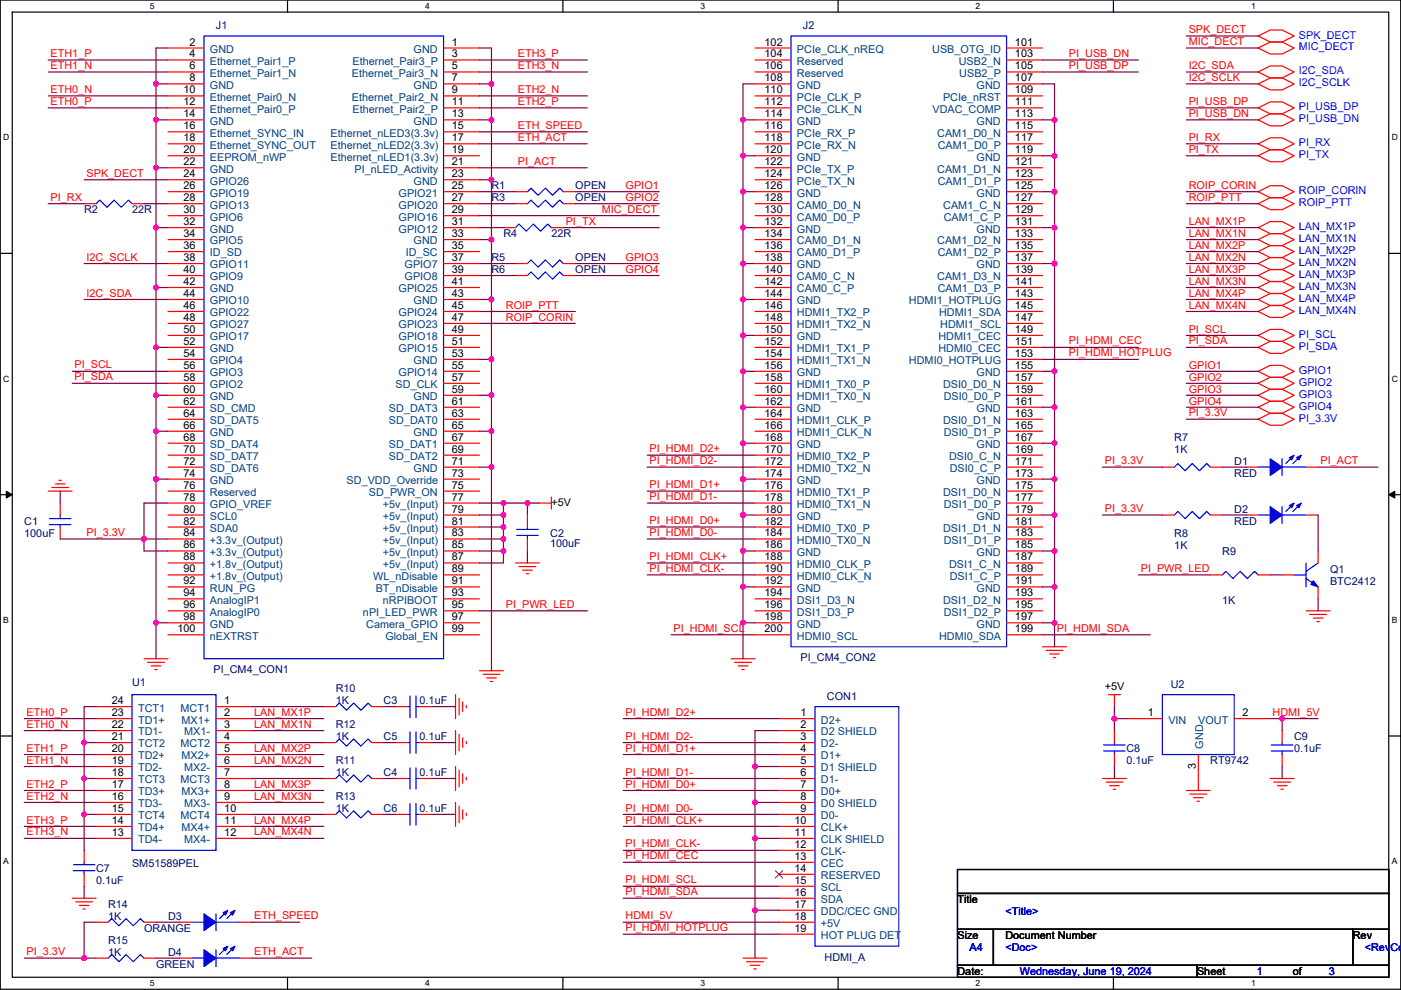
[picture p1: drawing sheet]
<svg xmlns="http://www.w3.org/2000/svg" width="297mm" height="210mm" viewBox="0 0 297 210" stroke-linecap="round" stroke-linejoin="round" font-family="sans-serif">
<defs><g id="words">
<g font-size="2.3">
<text x="40.2" y="9.7">2</text>
<text x="95.8" y="9.7">1</text>
<text x="162.1" y="9.7">102</text>
<text x="215.2" y="9.7">101</text>
<text x="40.2" y="12.2">4</text>
<text x="40.2" y="14.7">6</text>
<text x="40.2" y="17.3">8</text>
<text x="95.8" y="12.2">3</text>
<text x="95.8" y="17.3">7</text>
<text x="95.8" y="14.7">5</text>
<text x="162.1" y="12.2">104</text>
<text x="162.1" y="14.7">106</text>
<text x="162.1" y="17.3">108</text>
<text x="215.2" y="14.7">105</text>
<text x="215.2" y="12.2">103</text>
<text x="215.2" y="17.3">107</text>
<text x="38.9" y="19.8">10</text>
<text x="38.9" y="22.4">12</text>
<text x="95.8" y="22.4">11</text>
<text x="95.8" y="19.8">9</text>
<text x="162.1" y="19.8">110</text>
<text x="162.1" y="22.4">112</text>
<text x="215.2" y="19.8">109</text>
<text x="215.2" y="22.4">111</text>
<text x="38.9" y="24.9">14</text>
<text x="38.9" y="27.4">16</text>
<text x="38.9" y="30">18</text>
<text x="95.8" y="27.4">15</text>
<text x="95.8" y="30">17</text>
<text x="95.8" y="24.9">13</text>
<text x="162.1" y="24.9">114</text>
<text x="162.1" y="27.4">116</text>
<text x="162.1" y="30">118</text>
<text x="215.2" y="27.4">115</text>
<text x="215.2" y="24.9">113</text>
<text x="215.2" y="30">117</text>
<text x="38.9" y="32.5">20</text>
<text x="38.9" y="35.1">22</text>
<text x="95.8" y="32.5">19</text>
<text x="95.8" y="35.1">21</text>
<text x="162.1" y="32.5">120</text>
<text x="162.1" y="35.1">122</text>
<text x="215.2" y="35.1">121</text>
<text x="215.2" y="32.5">119</text>
<text x="38.9" y="37.6">24</text>
<text x="38.9" y="40.1">26</text>
<text x="95.8" y="40.1">25</text>
<text x="95.8" y="37.6">23</text>
<text x="162.1" y="37.6">124</text>
<text x="162.1" y="40.1">126</text>
<text x="215.2" y="40.1">125</text>
<text x="215.2" y="37.6">123</text>
<text x="38.9" y="45.2">30</text>
<text x="38.9" y="47.8">32</text>
<text x="38.9" y="42.7">28</text>
<text x="95.8" y="42.7">27</text>
<text x="95.8" y="45.2">29</text>
<text x="95.8" y="47.8">31</text>
<text x="162.1" y="42.7">128</text>
<text x="162.1" y="45.2">130</text>
<text x="162.1" y="47.8">132</text>
<text x="215.2" y="45.2">129</text>
<text x="215.2" y="42.7">127</text>
<text x="215.2" y="47.8">131</text>
<text x="38.9" y="50.3">34</text>
<text x="38.9" y="52.8">36</text>
<text x="95.8" y="50.3">33</text>
<text x="95.8" y="52.8">35</text>
<text x="162.1" y="50.3">134</text>
<text x="162.1" y="52.8">136</text>
<text x="215.2" y="50.3">133</text>
<text x="215.2" y="52.8">135</text>
<text x="38.9" y="55.4">38</text>
<text x="38.9" y="57.9">40</text>
<text x="95.8" y="55.4">37</text>
<text x="95.8" y="57.9">39</text>
<text x="162.1" y="55.4">138</text>
<text x="162.1" y="57.9">140</text>
<text x="215.2" y="57.9">139</text>
<text x="215.2" y="55.4">137</text>
<text x="38.9" y="60.5">42</text>
<text x="38.9" y="63">44</text>
<text x="38.9" y="65.5">46</text>
<text x="95.8" y="60.5">41</text>
<text x="95.8" y="65.5">45</text>
<text x="95.8" y="63">43</text>
<text x="162.1" y="60.5">142</text>
<text x="162.1" y="63">144</text>
<text x="162.1" y="65.5">146</text>
<text x="215.2" y="63">143</text>
<text x="215.2" y="65.5">145</text>
<text x="215.2" y="60.5">141</text>
<text x="38.9" y="68.1">48</text>
<text x="38.9" y="70.6">50</text>
<text x="95.8" y="68.1">47</text>
<text x="95.8" y="70.6">49</text>
<text x="162.1" y="68.1">148</text>
<text x="162.1" y="70.6">150</text>
<text x="215.2" y="70.6">149</text>
<text x="215.2" y="68.1">147</text>
<text x="38.9" y="73.2">52</text>
<text x="38.9" y="75.7">54</text>
<text x="95.8" y="73.2">51</text>
<text x="95.8" y="75.7">53</text>
<text x="162.1" y="73.2">152</text>
<text x="162.1" y="75.7">154</text>
<text x="215.2" y="75.7">153</text>
<text x="215.2" y="73.2">151</text>
<text x="38.9" y="78.2">56</text>
<text x="38.9" y="80.8">58</text>
<text x="38.9" y="83.3">60</text>
<text x="95.8" y="78.2">55</text>
<text x="95.8" y="80.8">57</text>
<text x="95.8" y="83.3">59</text>
<text x="162.1" y="78.2">156</text>
<text x="162.1" y="80.8">158</text>
<text x="162.1" y="83.3">160</text>
<text x="215.2" y="83.3">159</text>
<text x="215.2" y="78.2">155</text>
<text x="215.2" y="80.8">157</text>
<text x="38.9" y="85.9">62</text>
<text x="38.9" y="88.4">64</text>
<text x="95.8" y="85.9">61</text>
<text x="95.8" y="88.4">63</text>
<text x="162.1" y="85.9">162</text>
<text x="162.1" y="88.4">164</text>
<text x="215.2" y="85.9">161</text>
<text x="215.2" y="88.4">163</text>
<text x="38.9" y="90.9">66</text>
<text x="38.9" y="93.5">68</text>
<text x="95.8" y="93.5">67</text>
<text x="95.8" y="90.9">65</text>
<text x="162.1" y="90.9">166</text>
<text x="162.1" y="93.5">168</text>
<text x="215.2" y="90.9">165</text>
<text x="215.2" y="93.5">167</text>
<text x="38.9" y="96">70</text>
<text x="38.9" y="98.6">72</text>
<text x="38.9" y="101.1">74</text>
<text x="95.8" y="96">69</text>
<text x="95.8" y="98.6">71</text>
<text x="95.8" y="101.1">73</text>
<text x="162.1" y="96">170</text>
<text x="162.1" y="98.6">172</text>
<text x="162.1" y="101.1">174</text>
<text x="215.2" y="98.6">171</text>
<text x="215.2" y="96">169</text>
<text x="215.2" y="101.1">173</text>
<text x="38.9" y="103.6">76</text>
<text x="38.9" y="106.2">78</text>
<text x="95.8" y="103.6">75</text>
<text x="95.8" y="106.2">77</text>
<text x="116.9" y="107.2">+5V</text>
<text x="162.1" y="103.6">176</text>
<text x="162.1" y="106.2">178</text>
<text x="215.2" y="106.2">177</text>
<text x="215.2" y="103.6">175</text>
<text x="38.9" y="108.7">80</text>
<text x="38.9" y="111.3">82</text>
<text x="38.9" y="113.8">84</text>
<text x="95.8" y="108.7">79</text>
<text x="95.8" y="111.3">81</text>
<text x="95.8" y="113.8">83</text>
<text x="162.1" y="108.7">180</text>
<text x="162.1" y="111.3">182</text>
<text x="162.1" y="113.8">184</text>
<text x="215.2" y="113.8">183</text>
<text x="215.2" y="108.7">179</text>
<text x="215.2" y="111.3">181</text>
<text x="38.9" y="116.3">86</text>
<text x="38.9" y="118.9">88</text>
<text x="95.8" y="116.3">85</text>
<text x="95.8" y="118.9">87</text>
<text x="162.1" y="116.3">186</text>
<text x="162.1" y="118.9">188</text>
<text x="215.2" y="118.9">187</text>
<text x="215.2" y="116.3">185</text>
<text x="38.9" y="121.4">90</text>
<text x="38.9" y="124">92</text>
<text x="95.8" y="121.4">89</text>
<text x="95.8" y="124">91</text>
<text x="162.1" y="121.4">190</text>
<text x="162.1" y="124">192</text>
<text x="215.2" y="121.4">189</text>
<text x="215.2" y="124">191</text>
<text x="38.9" y="126.5">94</text>
<text x="38.9" y="129">96</text>
<text x="38.9" y="131.6">98</text>
<text x="95.8" y="131.6">97</text>
<text x="95.8" y="129">95</text>
<text x="95.8" y="126.5">93</text>
<text x="162.1" y="126.5">194</text>
<text x="162.1" y="129">196</text>
<text x="162.1" y="131.6">198</text>
<text x="215.2" y="129">195</text>
<text x="215.2" y="126.5">193</text>
<text x="215.2" y="131.6">197</text>
<text x="37.7" y="134.1">100</text>
<text x="95.8" y="134.1">99</text>
<text x="162.1" y="134.1">200</text>
<text x="215.2" y="134.1">199</text>
<text x="23.7" y="149.4">24</text>
<text x="47.6" y="149.4">1</text>
<text x="234.2" y="146.3">+5V</text>
<text x="23.7" y="154.4">22</text>
<text x="23.7" y="151.9">23</text>
<text x="47.6" y="154.4">3</text>
<text x="47.6" y="151.9">2</text>
<text x="169.7" y="151.9">1</text>
<text x="169.7" y="154.4">2</text>
<text x="243.4" y="151.9">1</text>
<text x="263.5" y="151.9">2</text>
<text x="23.7" y="159.5">20</text>
<text x="23.7" y="157">21</text>
<text x="47.6" y="159.5">5</text>
<text x="47.6" y="157">4</text>
<text x="169.7" y="157">3</text>
<text x="169.7" y="159.5">4</text>
<text x="23.7" y="167.1">17</text>
<text x="23.7" y="164.6">18</text>
<text x="23.7" y="162.1">19</text>
<text x="47.6" y="162.1">6</text>
<text x="47.6" y="167.1">8</text>
<text x="47.6" y="164.6">7</text>
<text x="169.7" y="162.1">5</text>
<text x="169.7" y="164.6">6</text>
<text x="169.7" y="167.1">7</text>
<text x="253.5" y="163.1" transform="rotate(-90 253.5 163.1)">3</text>
<text x="23.7" y="172.2">15</text>
<text x="23.7" y="169.7">16</text>
<text x="47.6" y="169.7">9</text>
<text x="47.6" y="172.2">10</text>
<text x="169.7" y="169.7">8</text>
<text x="169.7" y="172.2">9</text>
<text x="23.7" y="177.3">13</text>
<text x="23.7" y="174.8">14</text>
<text x="47.6" y="177.3">12</text>
<text x="47.6" y="174.8">11</text>
<text x="168.5" y="174.8">10</text>
<text x="168.5" y="177.3">11</text>
<text x="168.5" y="179.8">12</text>
<text x="168.5" y="182.4">13</text>
<text x="168.5" y="184.9">14</text>
<text x="168.5" y="187.5">15</text>
<text x="168.5" y="190">16</text>
<text x="203" y="191.6">Title</text>
<text x="168.5" y="192.5">17</text>
<text x="168.5" y="195.1">18</text>
<text x="168.5" y="197.6">19</text>
<text x="203" y="199.2">Size</text>
<text x="213.2" y="199.2">Document Number</text>
<text x="286.8" y="199.2">Rev</text>
<text x="203" y="206.8">Date:</text>
<text x="253.8" y="206.8">Sheet</text>
<text x="274.1" y="206.8">of</text>
</g>
<g font-size="2.3" fill="#004080">
<text x="44.5" y="11.2">GND</text>
<text x="87.7" y="11.2">GND</text>
<text x="169" y="11.2">PCIe_CLK_nREQ</text>
<text x="197.7" y="11.2">USB_OTG_ID</text>
<text x="44.5" y="13.8">Ethernet_Pair1_P</text>
<text x="44.5" y="16.3">Ethernet_Pair1_N</text>
<text x="74.6" y="16.3">Ethernet_Pair3_N</text>
<text x="74.7" y="13.8">Ethernet_Pair3_P</text>
<text x="169" y="13.8">Reserved</text>
<text x="169" y="16.3">Reserved</text>
<text x="203.3" y="13.8">USB2_N</text>
<text x="203.4" y="16.3">USB2_P</text>
<text x="44.5" y="18.8">GND</text>
<text x="44.5" y="21.4">Ethernet_Pair0_N</text>
<text x="44.5" y="23.9">Ethernet_Pair0_P</text>
<text x="74.6" y="21.4">Ethernet_Pair2_N</text>
<text x="74.7" y="23.9">Ethernet_Pair2_P</text>
<text x="87.7" y="18.8">GND</text>
<text x="169" y="18.8">GND</text>
<text x="169" y="21.4">PCIe_CLK_P</text>
<text x="169" y="23.9">PCIe_CLK_N</text>
<text x="197.7" y="23.9">VDAC_COMP</text>
<text x="199.9" y="21.4">PCIe_nRST</text>
<text x="207.1" y="18.8">GND</text>
<text x="44.5" y="26.5">GND</text>
<text x="44.5" y="29">Ethernet_SYNC_IN</text>
<text x="70.1" y="29">Ethernet_nLED3(3.3v)</text>
<text x="87.7" y="26.5">GND</text>
<text x="169" y="26.5">GND</text>
<text x="169" y="29">PCIe_RX_P</text>
<text x="198.7" y="29">CAM1_D0_N</text>
<text x="207.1" y="26.5">GND</text>
<text x="44.5" y="31.5">Ethernet_SYNC_OUT</text>
<text x="44.5" y="34.1">EEPROM_nWP</text>
<text x="70.1" y="31.5">Ethernet_nLED2(3.3v)</text>
<text x="70.1" y="34.1">Ethernet_nLED1(3.3v)</text>
<text x="169" y="31.5">PCIe_RX_N</text>
<text x="169" y="34.1">GND</text>
<text x="198.8" y="31.5">CAM1_D0_P</text>
<text x="207.1" y="34.1">GND</text>
<text x="44.5" y="36.6">GND</text>
<text x="44.5" y="39.2">GPIO26</text>
<text x="44.5" y="41.7">GPIO19</text>
<text x="75.2" y="36.6">PI_nLED_Activity</text>
<text x="84.5" y="41.7">GPIO21</text>
<text x="87.7" y="39.2">GND</text>
<text x="169" y="36.6">PCIe_TX_P</text>
<text x="169" y="39.2">PCIe_TX_N</text>
<text x="169" y="41.7">GND</text>
<text x="198.7" y="36.6">CAM1_D1_N</text>
<text x="198.8" y="39.2">CAM1_D1_P</text>
<text x="207.1" y="41.7">GND</text>
<text x="44.5" y="46.8">GPIO6</text>
<text x="44.5" y="44.2">GPIO13</text>
<text x="84.5" y="44.2">GPIO20</text>
<text x="84.5" y="46.8">GPIO16</text>
<text x="169" y="44.2">CAM0_D0_N</text>
<text x="169" y="46.8">CAM0_D0_P</text>
<text x="200" y="44.2">CAM1_C_N</text>
<text x="200.1" y="46.8">CAM1_C_P</text>
<text x="44.5" y="49.3">GND</text>
<text x="44.5" y="51.9">GPIO5</text>
<text x="84.5" y="49.3">GPIO12</text>
<text x="87.7" y="51.9">GND</text>
<text x="169" y="49.3">GND</text>
<text x="169" y="51.9">CAM0_D1_N</text>
<text x="198.7" y="51.9">CAM1_D2_N</text>
<text x="207.1" y="49.3">GND</text>
<text x="44.5" y="54.4">ID_SD</text>
<text x="44.5" y="56.9">GPIO11</text>
<text x="44.5" y="59.5">GPIO9</text>
<text x="85.8" y="56.9">GPIO7</text>
<text x="85.8" y="59.5">GPIO8</text>
<text x="86" y="54.4">ID_SC</text>
<text x="169" y="54.4">CAM0_D1_P</text>
<text x="169" y="56.9">GND</text>
<text x="169" y="59.5">CAM0_C_N</text>
<text x="198.7" y="59.5">CAM1_D3_N</text>
<text x="198.8" y="54.4">CAM1_D2_P</text>
<text x="207.1" y="56.9">GND</text>
<text x="44.5" y="62">GND</text>
<text x="44.5" y="64.6">GPIO10</text>
<text x="84.5" y="62">GPIO25</text>
<text x="87.7" y="64.6">GND</text>
<text x="169" y="62">CAM0_C_P</text>
<text x="169" y="64.6">GND</text>
<text x="192.7" y="64.6">HDMI1_HOTPLUG</text>
<text x="198.8" y="62">CAM1_D3_P</text>
<text x="44.5" y="67.1">GPIO22</text>
<text x="44.5" y="69.6">GPIO27</text>
<text x="84.5" y="67.1">GPIO24</text>
<text x="84.5" y="69.6">GPIO23</text>
<text x="169" y="67.1">HDMI1_TX2_P</text>
<text x="169" y="69.6">HDMI1_TX2_N</text>
<text x="199.1" y="67.1">HDMI1_SDA</text>
<text x="199.3" y="69.6">HDMI1_SCL</text>
<text x="44.5" y="72.2">GPIO17</text>
<text x="44.5" y="74.7">GND</text>
<text x="44.5" y="77.3">GPIO4</text>
<text x="84.5" y="72.2">GPIO18</text>
<text x="84.5" y="74.7">GPIO15</text>
<text x="87.7" y="77.3">GND</text>
<text x="169" y="72.2">GND</text>
<text x="169" y="74.7">HDMI1_TX1_P</text>
<text x="169" y="77.3">HDMI1_TX1_N</text>
<text x="192.7" y="77.3">HDMI0_HOTPLUG</text>
<text x="199" y="72.2">HDMI1_CEC</text>
<text x="199" y="74.7">HDMI0_CEC</text>
<text x="44.5" y="79.8">GPIO3</text>
<text x="44.5" y="82.3">GPIO2</text>
<text x="83.9" y="82.3">SD_CLK</text>
<text x="84.5" y="79.8">GPIO14</text>
<text x="169" y="79.8">GND</text>
<text x="169" y="82.3">HDMI1_TX0_P</text>
<text x="200" y="82.3">DSI0_D0_N</text>
<text x="207.1" y="79.8">GND</text>
<text x="44.5" y="84.9">GND</text>
<text x="44.5" y="87.4">SD_CMD</text>
<text x="44.5" y="90">SD_DAT5</text>
<text x="82.5" y="87.4">SD_DAT3</text>
<text x="82.5" y="90">SD_DAT0</text>
<text x="87.7" y="84.9">GND</text>
<text x="169" y="84.9">HDMI1_TX0_N</text>
<text x="169" y="87.4">GND</text>
<text x="169" y="90">HDMI1_CLK_P</text>
<text x="200" y="90">DSI0_D1_N</text>
<text x="200.1" y="84.9">DSI0_D0_P</text>
<text x="207.1" y="87.4">GND</text>
<text x="44.5" y="92.5">GND</text>
<text x="44.5" y="95">SD_DAT4</text>
<text x="82.5" y="95">SD_DAT1</text>
<text x="87.7" y="92.5">GND</text>
<text x="169" y="92.5">HDMI1_CLK_N</text>
<text x="169" y="95">GND</text>
<text x="200.1" y="92.5">DSI0_D1_P</text>
<text x="207.1" y="95">GND</text>
<text x="44.5" y="97.6">SD_DAT7</text>
<text x="44.5" y="100.1">SD_DAT6</text>
<text x="82.5" y="97.6">SD_DAT2</text>
<text x="87.7" y="100.1">GND</text>
<text x="169" y="97.6">HDMI0_TX2_P</text>
<text x="169" y="100.1">HDMI0_TX2_N</text>
<text x="201.2" y="97.6">DSI0_C_N</text>
<text x="201.4" y="100.1">DSI0_C_P</text>
<text x="44.5" y="102.7">GND</text>
<text x="44.5" y="105.2">Reserved</text>
<text x="44.5" y="107.7">GPIO_VREF</text>
<text x="73.5" y="102.7">SD_VDD_Override</text>
<text x="78.2" y="105.2">SD_PWR_ON</text>
<text x="81.2" y="107.7">+5v_(Input)</text>
<text x="169" y="102.7">GND</text>
<text x="169" y="105.2">HDMI0_TX1_P</text>
<text x="169" y="107.7">HDMI0_TX1_N</text>
<text x="200" y="105.2">DSI1_D0_N</text>
<text x="200.1" y="107.7">DSI1_D0_P</text>
<text x="207.1" y="102.7">GND</text>
<text x="44.5" y="110.3">SCL0</text>
<text x="44.5" y="112.8">SDA0</text>
<text x="81.2" y="110.3">+5v_(Input)</text>
<text x="81.2" y="112.8">+5v_(Input)</text>
<text x="169" y="110.3">GND</text>
<text x="169" y="112.8">HDMI0_TX0_P</text>
<text x="200" y="112.8">DSI1_D1_N</text>
<text x="207.1" y="110.3">GND</text>
<text x="44.5" y="115.4">+3.3v_(Output)</text>
<text x="44.5" y="117.9">+3.3v_(Output)</text>
<text x="81.2" y="115.4">+5v_(Input)</text>
<text x="81.2" y="117.9">+5v_(Input)</text>
<text x="169" y="115.4">HDMI0_TX0_N</text>
<text x="169" y="117.9">GND</text>
<text x="200.1" y="115.4">DSI1_D1_P</text>
<text x="207.1" y="117.9">GND</text>
<text x="44.5" y="120.4">+1.8v_(Output)</text>
<text x="44.5" y="123">+1.8v_(Output)</text>
<text x="44.5" y="125.5">RUN_PG</text>
<text x="79.1" y="123">WL_nDisable</text>
<text x="79.7" y="125.5">BT_nDisable</text>
<text x="81.2" y="120.4">+5v_(Input)</text>
<text x="169" y="120.4">HDMI0_CLK_P</text>
<text x="169" y="123">HDMI0_CLK_N</text>
<text x="169" y="125.5">GND</text>
<text x="201.2" y="120.4">DSI1_C_N</text>
<text x="201.4" y="123">DSI1_C_P</text>
<text x="207.1" y="125.5">GND</text>
<text x="44.5" y="128.1">AnalogIP1</text>
<text x="44.5" y="130.6">AnalogIP0</text>
<text x="77" y="130.6">nPI_LED_PWR</text>
<text x="81.2" y="128.1">nRPIBOOT</text>
<text x="169" y="128.1">DSI1_D3_N</text>
<text x="169" y="130.6">DSI1_D3_P</text>
<text x="200" y="128.1">DSI1_D2_N</text>
<text x="200.1" y="130.6">DSI1_D2_P</text>
<text x="44.5" y="133.1">GND</text>
<text x="44.5" y="135.7">nEXTRST</text>
<text x="77.7" y="133.1">Camera_GPIO</text>
<text x="81.7" y="135.7">Global_EN</text>
<text x="169" y="133.1">GND</text>
<text x="169" y="135.7">HDMI0_SCL</text>
<text x="199.1" y="135.7">HDMI0_SDA</text>
<text x="207.1" y="133.1">GND</text>
<text x="29.3" y="156">TD1-</text>
<text x="29.3" y="153.5">TD1+</text>
<text x="29.3" y="150.9">TCT1</text>
<text x="38.3" y="150.9">MCT1</text>
<text x="38.5" y="153.5">MX1+</text>
<text x="39.1" y="156">MX1-</text>
<text x="174.1" y="153.5">D2+</text>
<text x="174.1" y="156">D2 SHIELD</text>
<text x="247.7" y="153.5">VIN</text>
<text x="254" y="153.5">VOUT</text>
<text x="29.3" y="161.1">TD2+</text>
<text x="29.3" y="158.5">TCT2</text>
<text x="38.3" y="158.5">MCT2</text>
<text x="38.5" y="161.1">MX2+</text>
<text x="174.1" y="158.5">D2-</text>
<text x="174.1" y="161.1">D1+</text>
<text x="255.1" y="158.8" transform="rotate(-90 255.1 158.8)">GND</text>
<text x="29.3" y="166.2">TCT3</text>
<text x="29.3" y="163.6">TD2-</text>
<text x="38.3" y="166.2">MCT3</text>
<text x="39.1" y="163.6">MX2-</text>
<text x="174.1" y="163.6">D1 SHIELD</text>
<text x="174.1" y="166.2">D1-</text>
<text x="29.3" y="173.8">TCT4</text>
<text x="29.3" y="171.2">TD3-</text>
<text x="29.3" y="168.7">TD3+</text>
<text x="38.3" y="173.8">MCT4</text>
<text x="38.5" y="168.7">MX3+</text>
<text x="39.1" y="171.2">MX3-</text>
<text x="174.1" y="168.7">D0+</text>
<text x="174.1" y="171.2">D0 SHIELD</text>
<text x="174.1" y="173.8">D0-</text>
<text x="29.3" y="178.9">TD4-</text>
<text x="29.3" y="176.3">TD4+</text>
<text x="38.5" y="176.3">MX4+</text>
<text x="39.1" y="178.9">MX4-</text>
<text x="174.1" y="176.3">CLK+</text>
<text x="174.1" y="178.9">CLK SHIELD</text>
<text x="174.1" y="181.4">CLK-</text>
<text x="174.1" y="183.9">CEC</text>
<text x="174.1" y="186.5">RESERVED</text>
<text x="174.1" y="189">SCL</text>
<text x="174.1" y="191.6">SDA</text>
<text x="174.1" y="194.1">DDC/CEC GND</text>
<text x="174.1" y="196.6">+5V</text>
<text x="174.1" y="199.2">HOT PLUG DET</text>
</g>
<g font-size="2.3" fill="#000080">
<text x="45.8" y="6.1">J1</text>
<text x="170.2" y="6.1">J2</text>
<text x="104.2" y="40.2">R1</text>
<text x="122" y="40.2">OPEN</text>
<text x="17.8" y="45.3">R2</text>
<text x="28" y="45.3">22R</text>
<text x="104.2" y="42.7">R3</text>
<text x="122" y="42.7">OPEN</text>
<text x="106.7" y="50.3">R4</text>
<text x="116.9" y="50.3">22R</text>
<text x="104.2" y="55.4">R5</text>
<text x="104.2" y="58">R6</text>
<text x="122" y="55.4">OPEN</text>
<text x="122" y="58">OPEN</text>
<text x="249" y="93.5">R7</text>
<text x="249" y="96.1">1K</text>
<text x="261.7" y="98.6">D1</text>
<text x="261.7" y="101.1">RED</text>
<text x="5.1" y="111.3">C1</text>
<text x="5.1" y="113.8">100uF</text>
<text x="116.6" y="113.8">C2</text>
<text x="249" y="113.8">R8</text>
<text x="261.7" y="108.8">D2</text>
<text x="261.7" y="111.3">RED</text>
<text x="116.6" y="116.1">100uF</text>
<text x="249" y="116.4">1K</text>
<text x="259.1" y="117.6">R9</text>
<text x="282" y="121.5">Q1</text>
<text x="282" y="124">BTC2412</text>
<text x="259.1" y="128.1">1K</text>
<text x="45.3" y="142.8">PI_CM4_CON1</text>
<text x="169.7" y="140.3">PI_CM4_CON2</text>
<text x="28" y="145.6">U1</text>
<text x="71.2" y="146.9">R10</text>
<text x="71.2" y="149.4">1K</text>
<text x="81.3" y="149.4">C3</text>
<text x="89" y="149.4">0.1uF</text>
<text x="175.3" y="148.4">CON1</text>
<text x="248.2" y="145.8">U2</text>
<text x="71.2" y="154.5">R12</text>
<text x="71.2" y="157">1K</text>
<text x="81.3" y="157">C5</text>
<text x="89" y="157">0.1uF</text>
<text x="238.8" y="159.6">C8</text>
<text x="274.4" y="157">C9</text>
<text x="274.4" y="159.6">0.1uF</text>
<text x="71.2" y="162.1">R11</text>
<text x="71.2" y="164.6">1K</text>
<text x="81.3" y="164.6">C4</text>
<text x="89" y="164.6">0.1uF</text>
<text x="238.8" y="162.1">0.1uF</text>
<text x="256.6" y="162.1">RT9742</text>
<text x="71.2" y="169.7">R13</text>
<text x="71.2" y="172.3">1K</text>
<text x="81.3" y="172.3">C6</text>
<text x="89" y="172.3">0.1uF</text>
<text x="20.4" y="185">C7</text>
<text x="28" y="183.9">SM51589PEL</text>
<text x="20.4" y="187.5">0.1uF</text>
<text x="22.9" y="192.6">R14</text>
<text x="22.9" y="195.1">1K</text>
<text x="30.5" y="197.7">ORANGE</text>
<text x="35.6" y="195.1">D3</text>
<text x="22.9" y="200.2">R15</text>
<text x="22.9" y="202.7">1K</text>
<text x="35.6" y="202.7">D4</text>
<text x="174.8" y="203.8">HDMI_A</text>
<text x="33.1" y="205.3">GREEN</text>
</g>
<g font-size="2.3" fill="#f00">
<text x="252" y="7">SPK_DECT</text>
<text x="252" y="9.6">MIC_DECT</text>
<text x="10.7" y="12.1">ETH1_P</text>
<text x="10.7" y="14.6">ETH1_N</text>
<text x="109.8" y="12.1">ETH3_P</text>
<text x="109.8" y="14.6">ETH3_N</text>
<text x="226.6" y="14.6">PI_USB_DP</text>
<text x="226.6" y="12.1">PI_USB_DN</text>
<text x="252" y="14.6">I2C_SDA</text>
<text x="252" y="17.2">I2C_SCLK</text>
<text x="10.7" y="19.7">ETH0_N</text>
<text x="10.7" y="22.3">ETH0_P</text>
<text x="109.8" y="19.7">ETH2_N</text>
<text x="109.8" y="22.3">ETH2_P</text>
<text x="252" y="22.3">PI_USB_DP</text>
<text x="109.8" y="27.3">ETH_SPEED</text>
<text x="109.8" y="29.9">ETH_ACT</text>
<text x="252" y="24.8">PI_USB_DN</text>
<text x="252" y="29.9">PI_RX</text>
<text x="109.8" y="35">PI_ACT</text>
<text x="252" y="32.4">PI_TX</text>
<text x="18.3" y="37.5">SPK_DECT</text>
<text x="132.6" y="40.2">GPIO1</text>
<text x="252" y="40">ROIP_CORIN</text>
<text x="10.7" y="42.6">PI_RX</text>
<text x="119.9" y="47.7">PI_TX</text>
<text x="127.6" y="45.1">MIC_DECT</text>
<text x="132.6" y="42.7">GPIO2</text>
<text x="252" y="42.6">ROIP_PTT</text>
<text x="252" y="47.7">LAN_MX1P</text>
<text x="252" y="50.2">LAN_MX1N</text>
<text x="252" y="52.7">LAN_MX2P</text>
<text x="18.3" y="55.3">I2C_SCLK</text>
<text x="132.6" y="55.4">GPIO3</text>
<text x="132.6" y="57.9">GPIO4</text>
<text x="252" y="55.3">LAN_MX2N</text>
<text x="252" y="57.8">LAN_MX3P</text>
<text x="18.3" y="62.9">I2C_SDA</text>
<text x="107.2" y="65.4">ROIP_PTT</text>
<text x="252" y="60.4">LAN_MX3N</text>
<text x="252" y="62.9">LAN_MX4P</text>
<text x="252" y="65.4">LAN_MX4N</text>
<text x="107.2" y="68">ROIP_CORIN</text>
<text x="252" y="70.5">PI_SCL</text>
<text x="226.6" y="73.1">PI_HDMI_CEC</text>
<text x="226.6" y="75.6">PI_HDMI_HOTPLUG</text>
<text x="252" y="73.1">PI_SDA</text>
<text x="15.8" y="78.1">PI_SCL</text>
<text x="15.8" y="80.7">PI_SDA</text>
<text x="252" y="78.3">GPIO1</text>
<text x="252" y="80.8">GPIO2</text>
<text x="252" y="83.3">GPIO3</text>
<text x="252" y="85.9">GPIO4</text>
<text x="252" y="88.3">PI_3.3V</text>
<text x="137.7" y="95.9">PI_HDMI_D2+</text>
<text x="137.7" y="98.5">PI_HDMI_D2-</text>
<text x="234.2" y="98.5">PI_3.3V</text>
<text x="280" y="98.5">PI_ACT</text>
<text x="137.7" y="103.5">PI_HDMI_D1+</text>
<text x="137.7" y="106.1">PI_HDMI_D1-</text>
<text x="18.3" y="113.7">PI_3.3V</text>
<text x="137.7" y="111.2">PI_HDMI_D0+</text>
<text x="137.7" y="113.7">PI_HDMI_D0-</text>
<text x="234.2" y="108.6">PI_3.3V</text>
<text x="137.7" y="118.8">PI_HDMI_CLK+</text>
<text x="137.7" y="121.3">PI_HDMI_CLK-</text>
<text x="241.9" y="121.3">PI_PWR_LED</text>
<text x="107.2" y="128.9">PI_PWR_LED</text>
<text x="142.8" y="134">PI_HDMI_SCL</text>
<text x="224.1" y="134">PI_HDMI_SDA</text>
<text x="5.6" y="151.8">ETH0_P</text>
<text x="5.6" y="154.3">ETH0_N</text>
<text x="53.9" y="151.8">LAN_MX1P</text>
<text x="53.9" y="154.3">LAN_MX1N</text>
<text x="132.6" y="151.8">PI_HDMI_D2+</text>
<text x="269.8" y="151.8">HDMI_5V</text>
<text x="5.6" y="159.4">ETH1_P</text>
<text x="5.6" y="162">ETH1_N</text>
<text x="53.9" y="159.4">LAN_MX2P</text>
<text x="53.9" y="162">LAN_MX2N</text>
<text x="132.6" y="156.9">PI_HDMI_D2-</text>
<text x="132.6" y="159.4">PI_HDMI_D1+</text>
<text x="5.6" y="167">ETH2_P</text>
<text x="53.9" y="167">LAN_MX3P</text>
<text x="132.6" y="164.5">PI_HDMI_D1-</text>
<text x="132.6" y="167">PI_HDMI_D0+</text>
<text x="5.6" y="169.6">ETH2_N</text>
<text x="53.9" y="169.6">LAN_MX3N</text>
<text x="132.6" y="172.1">PI_HDMI_D0-</text>
<text x="5.6" y="174.7">ETH3_P</text>
<text x="5.6" y="177.2">ETH3_N</text>
<text x="53.9" y="174.7">LAN_MX4P</text>
<text x="53.9" y="177.2">LAN_MX4N</text>
<text x="132.6" y="174.7">PI_HDMI_CLK+</text>
<text x="132.6" y="179.7">PI_HDMI_CLK-</text>
<text x="132.6" y="182.3">PI_HDMI_CEC</text>
<text x="132.6" y="187.4">PI_HDMI_SCL</text>
<text x="132.6" y="189.9">PI_HDMI_SDA</text>
<text x="53.9" y="195">ETH_SPEED</text>
<text x="132.6" y="195">HDMI_5V</text>
<text x="132.6" y="197.5">PI_HDMI_HOTPLUG</text>
<text x="5.6" y="202.6">PI_3.3V</text>
<text x="53.9" y="202.6">ETH_ACT</text>
</g>
<g font-size="2.3" fill="#00f">
<text x="275.4" y="8.2">SPK_DECT</text>
<text x="275.4" y="10.7">MIC_DECT</text>
<text x="275.4" y="15.8">I2C_SDA</text>
<text x="275.4" y="18.3">I2C_SCLK</text>
<text x="275.4" y="23.4">PI_USB_DP</text>
<text x="275.4" y="26">PI_USB_DN</text>
<text x="275.4" y="31">PI_RX</text>
<text x="275.4" y="33.6">PI_TX</text>
<text x="275.4" y="41.2">ROIP_CORIN</text>
<text x="275.4" y="43.7">ROIP_PTT</text>
<text x="275.4" y="48.8">LAN_MX1P</text>
<text x="275.4" y="51.4">LAN_MX1N</text>
<text x="275.4" y="53.9">LAN_MX2P</text>
<text x="275.4" y="56.4">LAN_MX2N</text>
<text x="275.4" y="59">LAN_MX3P</text>
<text x="275.4" y="61.5">LAN_MX3N</text>
<text x="275.4" y="64.1">LAN_MX4P</text>
<text x="275.4" y="66.6">LAN_MX4N</text>
<text x="275.4" y="71.7">PI_SCL</text>
<text x="275.4" y="74.2">PI_SDA</text>
<text x="275.4" y="81.8">GPIO2</text>
<text x="275.4" y="79.3">GPIO1</text>
<text x="275.4" y="86.9">GPIO4</text>
<text x="275.4" y="84.4">GPIO3</text>
<text x="275.4" y="89.5">PI_3.3V</text>
<text x="213.2" y="194.1">&lt;Title&gt;</text>
<text x="205.5" y="201.7">A4</text>
<text x="213.2" y="201.7">&lt;Doc&gt;</text>
<text x="289.4" y="201.7">&lt;RevCo</text>
<text x="216.2" y="206.8">Wednesday, June 19, 2024</text>
<text x="266.5" y="206.8">1</text>
<text x="281.7" y="206.8">3</text>
</g>
<g font-size="1.8">
<text x="31.8" y="1.9">5</text>
<text x="90.1" y="1.9">4</text>
<text x="148.5" y="1.9">3</text>
<text x="206.9" y="1.9">2</text>
<text x="265.2" y="1.9">1</text>
<text x=".7" y="29.8">D</text>
<text x="295.1" y="29.8">D</text>
<text x=".7" y="81">C</text>
<text x="295.1" y="81">C</text>
<text x=".7" y="132.1">B</text>
<text x="295.1" y="132.1">B</text>
<text x=".7" y="183.3">A</text>
<text x="295.1" y="183.3">A</text>
<text x="31.8" y="209.2">5</text>
<text x="90.1" y="209.2">4</text>
<text x="148.5" y="209.2">3</text>
<text x="206.9" y="209.2">2</text>
<text x="265.2" y="209.2">1</text>
</g>
</g></defs>
<path d="M.1 0h296.9v209.8h-296.9zM2.6 2.6h291.8v204.7h-291.8z" fill="none" stroke="#000" stroke-width=".25"/>
<g fill="#fff">
<path d="M31.8 .3h1v2h-1z"/>
<path d="M31.8 207.5h1v2.1h-1z"/>
</g>
<path d="M61 0v2.6M61 207.3v2.5" fill="none" stroke="#000" stroke-width=".25"/>
<g fill="#fff">
<path d="M90.1 .3h1v2h-1z"/>
<path d="M90.1 207.5h1v2.1h-1z"/>
</g>
<path d="M119.3 0v2.6M119.3 207.3v2.5" fill="none" stroke="#000" stroke-width=".25"/>
<g fill="#fff">
<path d="M148.5 .3h1v2h-1z"/>
<path d="M148.5 207.5h1v2.1h-1z"/>
</g>
<path d="M177.7 0v2.6M177.7 207.3v2.5" fill="none" stroke="#000" stroke-width=".25"/>
<g fill="#fff">
<path d="M206.9 .3h1v2h-1z"/>
<path d="M206.9 207.5h1v2.1h-1z"/>
</g>
<path d="M236.1 0v2.6M236.1 207.3v2.5" fill="none" stroke="#000" stroke-width=".25"/>
<g fill="#fff">
<path d="M265.2 .3h1v2h-1z"/>
<path d="M265.2 207.5h1v2.1h-1z"/>
<path d="M.7 28.2h1.3v2h-1.3z"/>
<path d="M295.1 28.2h1.3v2h-1.3z"/>
<path d="M.7 79.3h1.3v2.1h-1.3z"/>
<path d="M295.1 79.3h1.3v2.1h-1.3z"/>
</g>
<path d="M.1 53.7h2.5M294.4 53.7h2.6" fill="none" stroke="#000" stroke-width=".25"/>
<g fill="#fff">
<path d="M.7 130.5h1.2v2h-1.2z"/>
<path d="M295.1 130.5h1.2v2h-1.2z"/>
</g>
<path d="M.1 104.9h2.5M294.4 104.9h2.6" fill="none" stroke="#000" stroke-width=".25"/>
<path d="M1.3 104.2l1.3 .7-1.3 .7zM294.4 104.9l1.3-.7v1.4z" fill="#000" stroke="#000" stroke-width=".21"/>
<g fill="#fff">
<path d="M.7 181.7h1.2v2h-1.2z"/>
<path d="M295.1 181.7h1.2v2h-1.2z"/>
</g>
<path d="M.1 156.1h2.5M294.4 156.1h2.6M203 184.4h91.4v5.1h-91.4zM203 189.5h91.4v7.6h-91.4zM203 197.1h7.6v7.6h-7.6zM210.6 197.1h76.2v7.6h-76.2zM286.8 197.1h7.6v7.6h-7.6zM203 204.7h50.8v2.6h-50.8zM253.8 204.7h40.6v2.6h-40.6z" fill="none" stroke="#000" stroke-width=".25"/>
<g fill="none" stroke="#f00" stroke-width=".25">
<path d="M35.6 10.2h7.6M35.6 12.7h7.6M35.6 15.3h7.6M35.6 17.8h7.6M94 10.2h7.7M94 12.7h7.7M94 15.3h7.7M94 17.8h7.7M160.1 10.2h7.6M160.1 12.7h7.6M160.1 15.3h7.6M160.1 17.8h7.6"/>
<path d="M213.4 10.2h7.6M213.4 12.7h7.6M213.4 15.3h7.6M213.4 17.8h7.6M266.8 7.6l2.5-1.2h2.5l2.6 1.2-2.6 1.3h-2.5zM266.8 10.2l2.5-1.3h2.5l2.6 1.3-2.6 1.3h-2.5zM266.8 15.3l2.5-1.3h2.5l2.6 1.3-2.6 1.2h-2.5zM266.8 17.8l2.5-1.3h2.5l2.6 1.3-2.6 1.3h-2.5zM35.6 20.3h7.6M35.6 22.9h7.6M35.6 25.4h7.6M35.6 28h7.6"/>
<path d="M35.6 30.5h7.6M35.6 33h7.6M35.6 35.6h7.6M35.6 38.1h7.6M94 20.3h7.7M94 22.9h7.7M94 25.4h7.7M94 28h7.7M94 30.5h7.7M94 33h7.7M94 35.6h7.7M94 38.1h7.7"/>
<path d="M160.1 20.3h7.6M160.1 22.9h7.6M160.1 25.4h7.6M160.1 28h7.6M160.1 30.5h7.6M160.1 33h7.6M160.1 35.6h7.6M160.1 38.1h7.6M213.4 20.3h7.6M213.4 22.9h7.6M213.4 25.4h7.6M213.4 28h7.6"/>
<path d="M213.4 30.5h7.6M213.4 33h7.6M213.4 35.6h7.6M213.4 38.1h7.6M266.8 22.9l2.5-1.3h2.5l2.6 1.3-2.6 1.3h-2.5zM266.8 25.4l2.5-1.2h2.5l2.6 1.2-2.6 1.3h-2.5zM266.8 30.5l2.5-1.3h2.5l2.6 1.3-2.6 1.3h-2.5zM266.8 33l2.5-1.2h2.5l2.6 1.2-2.6 1.3h-2.5zM17.8 43.2h2.6M28 43.2h2.5M35.6 40.7h7.6M35.6 43.2h7.6"/>
<path d="M35.6 45.7h7.6M35.6 48.3h7.6M35.6 50.8h7.6M35.6 53.4h7.6M35.6 55.9h7.6M35.6 58.4h7.6M94 40.7h7.7M94 43.2h7.7M94 45.7h7.7M94 48.3h7.7M94 50.8h7.7M94 53.4h7.7"/>
<path d="M94 55.9h7.7M94 58.4h7.7M106.7 48.3h2.6M109.3 43.2h2.5M109.3 55.9h2.5M109.3 58.4h2.5M109.3 40.7h2.5M116.9 48.3h2.5M119.4 43.2h2.6M119.4 55.9h2.6M119.4 58.4h2.6M119.4 40.7h2.6"/>
<path d="M160.1 40.7h7.6M160.1 43.2h7.6M160.1 45.7h7.6M160.1 48.3h7.6M160.1 50.8h7.6M160.1 53.4h7.6M160.1 55.9h7.6M160.1 58.4h7.6M213.4 40.7h7.6M213.4 43.2h7.6M213.4 45.7h7.6M213.4 48.3h7.6"/>
<path d="M213.4 50.8h7.6M213.4 53.4h7.6M213.4 55.9h7.6M213.4 58.4h7.6M266.8 40.7l2.5-1.3h2.5l2.6 1.3-2.6 1.2h-2.5zM266.8 43.2l2.5-1.3h2.5l2.6 1.3-2.6 1.3h-2.5zM266.8 48.3l2.5-1.3h2.5l2.6 1.3-2.6 1.3h-2.5zM266.8 50.8l2.5-1.2h2.5l2.6 1.2-2.6 1.3h-2.5zM266.8 53.4l2.5-1.3h2.5l2.6 1.3-2.6 1.2h-2.5zM266.8 55.9l2.5-1.3h2.5l2.6 1.3-2.6 1.3h-2.5zM266.8 58.4l2.5-1.2h2.5l2.6 1.2-2.6 1.3h-2.5zM35.6 61h7.6"/>
<path d="M35.6 63.5h7.6M35.6 66.1h7.6M35.6 68.6h7.6M35.6 71.1h7.6M35.6 73.7h7.6M35.6 76.2h7.6M35.6 78.8h7.6M94 61h7.7M94 63.5h7.7M94 66.1h7.7M94 68.6h7.7M94 71.1h7.7"/>
<path d="M94 73.7h7.7M94 76.2h7.7M94 78.8h7.7M160.1 61h7.6M160.1 63.5h7.6M160.1 66.1h7.6M160.1 68.6h7.6M160.1 71.1h7.6M160.1 73.7h7.6M160.1 76.2h7.6M160.1 78.8h7.6M213.4 61h7.6"/>
<path d="M213.4 63.5h7.6M213.4 66.1h7.6M213.4 68.6h7.6M213.4 71.1h7.6M213.4 73.7h7.6M213.4 76.2h7.6M213.4 78.8h7.6M266.8 61l2.5-1.3h2.5l2.6 1.3-2.6 1.3h-2.5zM266.8 63.5l2.5-1.2h2.5l2.6 1.2-2.6 1.3h-2.5zM266.8 66.1l2.5-1.3h2.5l2.6 1.3-2.6 1.2h-2.5zM266.8 73.7l2.5-1.3h2.5l2.6 1.3-2.6 1.3h-2.5zM266.8 71.1l2.5-1.2h2.5l2.6 1.2-2.6 1.3h-2.5z"/>
<path d="M266.8 78.8l2.5-1.3h2.5l2.6 1.3-2.6 1.2h-2.5zM35.6 81.3h7.6M35.6 83.8h7.6M35.6 86.4h7.6M35.6 88.9h7.6M35.6 91.5h7.6M35.6 94h7.6M35.6 96.5h7.6M35.6 99.1h7.6M94 81.3h7.7M94 83.8h7.7M94 86.4h7.7"/>
<path d="M94 88.9h7.7M94 91.5h7.7M94 94h7.7M94 96.5h7.7M94 99.1h7.7M160.1 81.3h7.6M160.1 83.8h7.6M160.1 86.4h7.6M160.1 88.9h7.6M160.1 91.5h7.6M160.1 94h7.6M160.1 96.5h7.6"/>
<path d="M160.1 99.1h7.6M213.4 81.3h7.6M213.4 83.8h7.6M213.4 86.4h7.6M213.4 88.9h7.6M213.4 91.5h7.6M213.4 94h7.6M213.4 96.5h7.6M213.4 99.1h7.6M246.4 99.1h2.6M256.6 99.1h2.5M264.2 99.1h2.6"/>
<path d="M266.8 86.4l2.5-1.3h2.5l2.6 1.3-2.6 1.3h-2.5zM266.8 83.8l2.5-1.2h2.5l2.6 1.2-2.6 1.3h-2.5zM266.8 81.3l2.5-1.3h2.5l2.6 1.3-2.6 1.3h-2.5zM266.8 88.9l2.5-1.2h2.5l2.6 1.2-2.6 1.3h-2.5zM276.9 99.1h2.6M10.2 104.2h5.1M11 103.4h3.5M11.7 102.6h2.1M12.5 101.9h.5M12.8 111.8v2.5M12.8 106.7v2.5M35.6 101.6h7.6"/>
<path d="M35.6 104.2h7.6M35.6 106.7h7.6M35.6 109.2h7.6M35.6 111.8h7.6M35.6 114.3h7.6M35.6 116.9h7.6M35.6 119.4h7.6M94 101.6h7.7M94 104.2h7.7M94 106.7h7.7M94 109.2h7.7M94 111.8h7.7"/>
<path d="M94 114.3h7.7M94 116.9h7.7M94 119.4h7.7M109.3 119.4h5.1M111.8 109.2v2.6M111.8 114.3v2.6M114.4 106.7h2.5M116.9 105.4v2.6M160.1 101.6h7.6M160.1 104.2h7.6M160.1 106.7h7.6M160.1 109.2h7.6"/>
<path d="M160.1 111.8h7.6M160.1 114.3h7.6M160.1 116.9h7.6M160.1 119.4h7.6M213.4 101.6h7.6M213.4 104.2h7.6M213.4 106.7h7.6M213.4 109.2h7.6M213.4 111.8h7.6M213.4 114.3h7.6M213.4 116.9h7.6M213.4 119.4h7.6"/>
<path d="M246.4 109.2h2.6M256.6 109.2h2.5M264.2 109.2h2.6M276.9 109.2h2.6M279.5 116.9v2.5M30.5 139.7h5.1M35.6 121.9h7.6M35.6 124.5h7.6M35.6 127h7.6M35.6 129.6h7.6M35.6 132.1h7.6M35.6 134.6h7.6"/>
<path d="M94 121.9h7.7M94 124.5h7.7M94 127h7.7M94 129.6h7.7M94 132.1h7.7M94 134.6h7.7M110 120.2h3.6M110.8 120.9h2M111.6 121.7h.5M155 139.7h5.1M160.1 121.9h7.6M160.1 124.5h7.6"/>
<path d="M160.1 127h7.6M160.1 129.6h7.6M160.1 132.1h7.6M160.1 134.6h7.6M213.4 121.9h7.6M213.4 124.5h7.6M213.4 127h7.6M213.4 129.6h7.6M213.4 132.1h7.6M213.4 134.6h7.6M221 137.2h5.1M221.8 137.9h3.6"/>
<path d="M222.6 138.7h2M223.3 139.5h.5M256.6 121.9h2.5M266.8 121.9h2.5M271.8 121.9h2.6M276.9 129.6h5.1M277.7 130.3h3.5M278.4 131.1h2.1M279.2 131.8h.5M279.5 124.5v2.5M20.4 157.5h7.6M20.4 155h7.6"/>
<path d="M20.4 152.4h7.6M20.4 149.9h7.6M31.3 140.5h3.6M32.1 141.2h2M32.8 142h.5M45.8 149.9h7.6M45.8 152.4h7.6M45.8 155h7.6M45.8 157.5h7.6M68.6 157.5h2.6M68.6 149.9h2.6M78.8 157.5h2.5"/>
<path d="M78.8 149.9h2.5M83.9 157.5h2.5M83.9 149.9h2.5M89 157.5h2.5M89 149.9h2.5M96.6 147.3v5.1M96.6 155v5M97.3 148.1v3.6M97.3 155.7v3.6M98.1 148.9v2M98.1 156.5v2M98.9 149.6v.5"/>
<path d="M98.9 157.2v.6M101.7 142.3h5M102.4 143h3.6M103.2 143.8h2M103.9 144.5h.6M155.8 140.5h3.5M156.5 141.2h2.1M157.3 142h.5M165.2 152.4h7.6M165.2 155h7.6M165.2 157.5h7.6M235 147.3h2.6"/>
<path d="M236.3 147.3v2.6M236.3 155v2.5M238.8 152.4h7.6M261.7 152.4h7.6M271.8 155v2.5M20.4 177.8h7.6M20.4 175.3h7.6M20.4 172.7h7.6M20.4 170.2h7.6M20.4 167.7h7.6M20.4 165.1h7.6M20.4 162.6h7.6"/>
<path d="M20.4 160h7.6M45.8 160h7.6M45.8 162.6h7.6M45.8 165.1h7.6M45.8 167.7h7.6M45.8 170.2h7.6M45.8 172.7h7.6M45.8 175.3h7.6M45.8 177.8h7.6M68.6 165.1h2.6M68.6 172.7h2.6M78.8 165.1h2.5"/>
<path d="M78.8 172.7h2.5M83.9 172.7h2.5M83.9 165.1h2.5M89 172.7h2.5M89 165.1h2.5M96.6 162.6v5.1M96.6 170.2v5.1M97.3 163.3v3.6M97.3 171v3.5M98.1 164.1v2M98.1 171.7v2.1M98.9 164.9v.5"/>
<path d="M98.9 172.5v.5M165.2 160h7.6M165.2 162.6h7.6M165.2 165.1h7.6M165.2 167.7h7.6M165.2 170.2h7.6M165.2 172.7h7.6M165.2 175.3h7.6M165.2 177.8h7.6M233.7 165.1h5.1M234.5 165.9h3.6M235.3 166.6h2"/>
<path d="M236 167.4h.5M236.3 160v2.6M251.5 167.7h5.1M252.3 168.4h3.5M253 169.2h2.1M253.8 169.9h.5M254.1 160v7.7M269.3 165.1h5.1M270.1 165.9h3.5M270.8 166.6h2.1M271.6 167.4h.5M271.8 160v2.6"/>
<path d="M15.3 190.5h5.1M16.1 191.3h3.5M16.8 192h2.1M17.6 192.8h.5M17.8 180.4v2.5M17.8 185.4v2.6M20.4 195.6h2.5M30.5 195.6h2.6M38.2 195.6h2.5M50.9 195.6h2.5M165.2 180.4h7.6M165.2 182.9h7.6"/>
<path d="M165.2 185.4h7.6M165.2 188h7.6M165.2 190.5h7.6M165.2 193.1h7.6M165.2 195.6h7.6M165.2 198.1h7.6M20.4 203.2h2.5M30.5 203.2h2.6M38.2 203.2h2.5M50.9 203.2h2.5M157.5 203.2h5.1M158.3 204h3.6"/>
<path d="M159.1 204.7h2M159.8 205.5h.5"/>
</g>
<g fill="none" stroke="#00f" stroke-width=".25">
<path d="M43.2 7.6h50.8v132.1h-50.8zM167.7 7.6h45.7v129.6h-45.7zM20.4 43.2l.7-.8 1.6 1.6 1.5-1.6 1.5 1.6 1.5-1.6 .8 .8M109.3 48.3l.7-.8 1.6 1.5 1.5-1.5 1.5 1.5 1.5-1.5 .8 .8M111.8 43.2l.8-.8 1.5 1.6 1.5-1.6 1.6 1.6 1.5-1.6 .7 .8M111.8 55.9l.8-.8 1.5 1.6 1.5-1.6 1.6 1.6 1.5-1.6 .7 .8M111.8 58.4l.8-.7 1.5 1.5 1.5-1.5 1.6 1.5 1.5-1.5 .7 .7M111.8 40.7l.8-.8 1.5 1.5 1.5-1.5 1.6 1.5 1.5-1.5 .7 .8M249 99.1l.7-.8 1.6 1.5 1.5-1.5 1.5 1.5 1.5-1.5 .8 .8M266.8 99.1h2.5M271.8 97.3v3.6M271.8 99.1h5.1"/>
<path d="M274.1 96.8l-1.5 1.5M275.7 96.8l-1.6 1.5M10.5 110h4.5M10.5 111.3h4.5M12.8 111.3v.5M12.8 109.2v.8M109.5 113.6h4.6M109.5 112.3h4.6M111.8 111.8v.5M111.8 113.6v.7M249 109.2l.7-.7 1.6 1.5 1.5-1.5 1.5 1.5 1.5-1.5 .8 .7M266.8 109.2h2.5"/>
<path d="M271.8 107.5v3.5M271.8 109.2h5.1M274.1 107l-1.5 1.5M275.7 107l-1.6 1.5M276.9 119.4v5.1M279.5 119.4l-2.6 1.8M259.1 121.9l.8-.7 1.5 1.5 1.5-1.5 1.6 1.5 1.5-1.5 .8 .7M274.4 121.9h2.5M276.9 122.7l2.6 1.8M28 147.3h17.8v33.1h-17.8zM71.2 157.5l.7-.8 1.6 1.6 1.5-1.6 1.5 1.6 1.5-1.6 .8 .8M71.2 149.9l.7-.8 1.6 1.5 1.5-1.5 1.5 1.5 1.5-1.5 .8 .8"/>
<path d="M86.4 157.5h.5M86.4 149.9h.5M86.9 155.2v4.6M86.9 147.6v4.6M88.2 157.5h.8M88.2 149.9h.8M88.2 155.2v4.6M88.2 147.6v4.6M172.8 149.9h17.8v50.8h-17.8zM234 159.3h4.6M234 158h4.6M236.3 157.5v.5"/>
<path d="M236.3 159.3v.7M246.4 147.3h15.3v12.7h-15.3zM269.6 159.3h4.5M269.6 158h4.5M271.8 157.5v.5M271.8 159.3v.7M71.2 165.1l.7-.7 1.6 1.5 1.5-1.5 1.5 1.5 1.5-1.5 .8 .7M71.2 172.7l.7-.7 1.6 1.5 1.5-1.5 1.5 1.5 1.5-1.5 .8 .7M86.4 172.7h.5M86.4 165.1h.5M86.9 170.5v4.5M86.9 162.8v4.6"/>
<path d="M88.2 172.7h.8M88.2 165.1h.8M88.2 170.5v4.5M88.2 162.8v4.6M15.6 184.7h4.5M15.6 183.4h4.5M17.8 182.9v.5M17.8 184.7v.7M22.9 195.6l.8-.8 1.5 1.6 1.5-1.6 1.6 1.6 1.5-1.6 .7 .8M40.7 195.6h2.5M45.8 193.8v3.6M45.8 195.6h5.1"/>
<path d="M48.1 193.3l-1.6 1.5M49.6 193.3l-1.5 1.5M22.9 203.2l.8-.7 1.5 1.5 1.5-1.5 1.6 1.5 1.5-1.5 .7 .7M40.7 203.2h2.5M45.8 201.4v3.6M45.8 203.2h5.1M48.1 200.9l-1.6 1.6M49.6 200.9l-1.5 1.6"/>
</g>
<path d="M164.4 184.7l1.5 1.5M165.9 184.7l-1.5 1.5" fill="none" stroke="#804000" stroke-width=".21"/>
<g fill="#00f" stroke="#00f" stroke-width=".25">
<path d="M269.3 107.5l2.5 1.7-2.5 1.8z" fill-rule="evenodd"/>
<path d="M274.9 107.2l1-.5-.5 1z" fill-rule="evenodd"/>
<path d="M273.4 107.2l1-.5-.5 1z" fill-rule="evenodd"/>
<path d="M278.4 123.2l1.1 1.3-1.6-.5z" fill-rule="evenodd"/>
<path d="M43.2 193.8l2.6 1.8-2.6 1.8z" fill-rule="evenodd"/>
<path d="M48.8 193.6l1-.5-.5 1z" fill-rule="evenodd"/>
<path d="M47.3 193.6l1-.5-.5 1z" fill-rule="evenodd"/>
<path d="M269.3 97.3l2.5 1.8-2.5 1.8z" fill-rule="evenodd"/>
<path d="M274.9 97l1-.5-.5 1.1z" fill-rule="evenodd"/>
<path d="M273.4 97l1-.5-.5 1.1z" fill-rule="evenodd"/>
<path d="M43.2 201.4l2.6 1.8-2.6 1.8z" fill-rule="evenodd"/>
<path d="M48.8 201.2l1-.5-.5 1z" fill-rule="evenodd"/>
<path d="M47.3 201.2l1-.5-.5 1z" fill-rule="evenodd"/>
</g>
<g fill="none" stroke="#800040" stroke-width=".25">
<path d="M10.2 15.3h25.4M10.2 12.7h25.4M33.1 17.8h2.5M33.1 17.8v7.6M35.6 10.2h-2.5v7.6M101.7 10.2h2.5v7.6M101.7 17.8h2.5M101.7 12.7h22.8M101.7 15.3h22.8M104.2 17.8v7.6M160.1 17.8h-2.6v7.6M221 17.8h2.6v7.6"/>
<path d="M221 15.3h20.4M221 12.7h20.4M251.5 7.6h15.3M251.5 10.2h15.3M251.5 15.3h15.3M251.5 17.8h15.3M10.2 22.9h25.4M10.2 20.3h25.4M17.8 38.1h17.8M33.1 25.4h2.5M33.1 35.6h2.5M33.1 25.4v10.2"/>
<path d="M33.1 35.6v12.7M101.7 35.6h22.8M101.7 25.4h2.5M101.7 38.1h2.5M101.7 20.3h22.8M101.7 22.9h22.8M101.7 28h22.8M101.7 30.5h22.8M104.2 25.4v12.7M104.2 38.1v12.7M157.5 25.4h2.6M157.5 25.4v7.6"/>
<path d="M157.5 33v7.7M157.5 33h2.6M221 25.4h2.6M221 33h2.6M223.6 25.4v7.6M223.6 33v7.7M251.5 22.9h15.3M251.5 25.4h15.3M251.5 30.5h15.3M251.5 33h15.3M10.2 43.2h7.6M17.8 55.9h17.8"/>
<path d="M30.5 43.2h5.1M33.1 48.3h2.5M33.1 48.3v12.7M101.7 40.7h7.6M101.7 43.2h7.6M101.7 45.7h38.1M101.7 55.9h7.6M101.7 58.4h7.6M101.7 48.3h5M101.7 50.8h2.5M104.2 50.8v12.7M119.4 48.3h20.4"/>
<path d="M122 40.7h17.8M122 43.2h17.8M122 55.9h17.8M122 58.4h17.8M157.5 40.7v7.6M157.5 48.3v7.6M157.5 55.9v7.6M157.5 40.7h2.6M157.5 48.3h2.6M157.5 55.9h2.6M221 40.7h2.6M221 48.3h2.6"/>
<path d="M221 55.9h2.6M223.6 40.7v7.6M223.6 48.3v7.6M223.6 55.9v22.9M251.5 40.7h15.3M251.5 43.2h15.3M251.5 48.3h15.3M251.5 50.8h15.3M251.5 53.4h15.3M251.5 55.9h15.3M251.5 58.4h15.3M15.3 78.8h20.3"/>
<path d="M17.8 63.5h17.8M33.1 61h2.5M33.1 61v12.7M33.1 73.7h2.5M33.1 73.7v10.1M101.7 63.5h2.5M101.7 66.1h20.3M101.7 68.6h20.3M101.7 76.2h2.5M104.2 63.5v12.7M104.2 76.2v7.6M157.5 63.5v7.6"/>
<path d="M157.5 71.1v7.7M157.5 78.8v7.6M157.5 63.5h2.6M157.5 71.1h2.6M157.5 78.8h2.6M221 78.8h2.6M221 73.7h20.4M221 76.2h20.4M223.6 78.8v7.6M251.5 78.8h15.3M251.5 61h15.3M251.5 63.5h15.3"/>
<path d="M251.5 66.1h15.3M251.5 71.1h15.3M251.5 73.7h15.3M15.3 81.3h20.3M33.1 91.5h2.5M33.1 91.5v10.1M33.1 83.8h2.5M33.1 83.8v7.7M101.7 83.8h2.5M101.7 91.5h2.5M101.7 99.1h2.5M104.2 83.8v7.7"/>
<path d="M104.2 91.5v7.6M104.2 99.1v43.2M137.2 96.5h22.9M137.2 99.1h22.9M157.5 86.4v7.6M157.5 86.4h2.6M157.5 94v7.6M157.5 94h2.6M221 86.4h2.6M221 94h2.6M223.6 86.4v7.6M223.6 94v7.6"/>
<path d="M233.7 99.1h12.7M251.5 81.3h15.3M251.5 83.8h15.3M251.5 86.4h15.3M251.5 88.9h15.3M259.1 99.1h5.1M279.5 99.1h12.7M12.8 114.3h17.7M12.8 104.2v2.5M30.5 114.3v2.6h5.1M30.5 114.3h5.1M33.1 101.6h2.5"/>
<path d="M33.1 101.6v30.5M35.6 106.7h-5.1v7.6M101.7 106.7h5M101.7 109.2h5M101.7 111.8h5M101.7 114.3h5M101.7 116.9h5M106.7 106.7h5.1M106.7 106.7v2.5M106.7 109.2v2.6M106.7 111.8v2.5M106.7 114.3v2.6"/>
<path d="M106.7 116.9v2.5h-5M111.8 106.7h2.6M111.8 106.7v2.5M111.8 116.9v2.5M137.2 104.2h22.9M137.2 106.7h22.9M137.2 111.8h22.9M137.2 114.3h22.9M137.2 119.4h22.9M157.5 109.2v7.7M157.5 101.6h2.6M157.5 109.2h2.6"/>
<path d="M157.5 116.9h2.6M157.5 101.6v7.6M157.5 116.9v7.6M221 101.6h2.6M221 109.2h2.6M221 116.9h2.6M223.6 101.6v7.6M223.6 109.2v7.7M223.6 116.9v7.6M233.7 109.2h12.7M259.1 109.2h5.1M279.5 109.2v7.7"/>
<path d="M33.1 132.1h2.5M33.1 132.1v7.6M101.7 129.6h22.8M137.2 121.9h22.9M142.3 134.6h17.8M157.5 124.5v7.6M157.5 132.1v7.6M157.5 124.5h2.6M157.5 132.1h2.6M221 134.6h22.9M221 124.5h2.6M221 132.1h2.6"/>
<path d="M223.6 124.5v7.6M223.6 132.1v5.1M241.4 121.9h15.2M269.3 121.9h2.5M279.5 127v2.6M5.1 152.4h15.3M5.1 155h15.3M17.8 157.5v7.6M17.8 157.5h2.6M20.4 149.9h-2.6v7.6M53.4 149.9h15.2M53.4 152.4h15.2"/>
<path d="M53.4 155h15.2M53.4 157.5h15.2M81.3 149.9h2.6M81.3 157.5h2.6M91.5 149.9h5.1M91.5 157.5h5.1M132.1 152.4h33.1M132.1 157.5h33.1M165.2 155h-5.1v7.6M236.3 149.9v2.5M236.3 152.4v2.6M236.3 152.4h2.5"/>
<path d="M269.3 152.4h2.5M271.8 152.4v2.6M271.8 152.4h7.7M5.1 160h15.3M5.1 167.7h15.3M5.1 175.3h15.3M5.1 162.6h15.3M5.1 170.2h15.3M5.1 177.8h15.3M17.8 165.1v7.6M17.8 172.7v7.7M17.8 165.1h2.6"/>
<path d="M17.8 172.7h2.6M53.4 160h15.2M53.4 162.6h15.2M53.4 165.1h15.2M53.4 167.7h15.2M53.4 170.2h15.2M53.4 172.7h15.2M53.4 175.3h15.2M53.4 177.8h15.2M81.3 165.1h2.6M81.3 172.7h2.6M91.5 165.1h5.1"/>
<path d="M91.5 172.7h5.1M132.1 160h33.1M132.1 165.1h33.1M132.1 167.7h33.1M132.1 172.7h33.1M132.1 175.3h33.1M160.1 177.8h5.1M160.1 170.2h5.1M160.1 162.6h5.1M160.1 177.8v15.3M160.1 170.2v7.6M160.1 162.6v7.6"/>
<path d="M236.3 162.6v2.5M271.8 162.6v2.5M17.8 188v2.5M20.4 195.6h-2.6v7.6h2.6M33.1 195.6h5.1M53.4 195.6h10.2M132.1 195.6h33.1M132.1 198.1h33.1M132.1 180.4h33.1M132.1 182.9h33.1M132.1 188h33.1M132.1 190.5h33.1"/>
<path d="M160.1 193.1h5.1M160.1 193.1v10.1M5.1 203.2h12.7M33.1 203.2h5.1M53.4 203.2h12.7"/>
</g>
<g fill="#f0f" stroke="#f0f" stroke-width=".25">
<circle cx="33.1" cy="17.8" r=".5"/>
<circle cx="104.2" cy="17.8" r=".5"/>
<circle cx="33.1" cy="35.6" r=".5"/>
<circle cx="33.1" cy="25.4" r=".5"/>
<circle cx="104.2" cy="38.1" r=".5"/>
<circle cx="104.2" cy="25.4" r=".5"/>
<circle cx="157.5" cy="33" r=".5"/>
<circle cx="157.5" cy="25.4" r=".5"/>
<circle cx="223.6" cy="33" r=".5"/>
<circle cx="223.6" cy="25.4" r=".5"/>
<circle cx="223.6" cy="40.6" r=".5"/>
<circle cx="157.5" cy="40.6" r=".5"/>
<circle cx="33.1" cy="61" r=".5"/>
<circle cx="33.1" cy="48.3" r=".5"/>
<circle cx="157.5" cy="55.9" r=".5"/>
<circle cx="157.5" cy="48.3" r=".5"/>
<circle cx="223.6" cy="55.9" r=".5"/>
<circle cx="223.6" cy="48.3" r=".5"/>
<circle cx="104.2" cy="63.5" r=".5"/>
<circle cx="104.2" cy="50.8" r=".5"/>
<circle cx="157.5" cy="63.5" r=".5"/>
<circle cx="157.5" cy="71.1" r=".5"/>
<circle cx="33.1" cy="83.8" r=".5"/>
<circle cx="33.1" cy="73.7" r=".5"/>
<circle cx="104.2" cy="83.8" r=".5"/>
<circle cx="104.2" cy="76.2" r=".5"/>
<circle cx="157.5" cy="86.4" r=".5"/>
<circle cx="157.5" cy="78.7" r=".5"/>
<circle cx="223.6" cy="86.4" r=".5"/>
<circle cx="223.6" cy="78.7" r=".5"/>
<circle cx="33.1" cy="91.4" r=".5"/>
<circle cx="104.2" cy="91.4" r=".5"/>
<circle cx="157.5" cy="94" r=".5"/>
<circle cx="223.6" cy="94" r=".5"/>
<circle cx="104.2" cy="99.1" r=".5"/>
<circle cx="33.1" cy="132.1" r=".5"/>
<circle cx="33.1" cy="101.6" r=".5"/>
<circle cx="157.5" cy="109.2" r=".5"/>
<circle cx="157.5" cy="101.6" r=".5"/>
<circle cx="223.6" cy="109.2" r=".5"/>
<circle cx="223.6" cy="101.6" r=".5"/>
<circle cx="30.5" cy="114.3" r=".5"/>
<circle cx="106.7" cy="109.2" r=".5"/>
<circle cx="106.7" cy="106.7" r=".5"/>
<circle cx="111.8" cy="106.7" r=".5"/>
<circle cx="106.7" cy="111.8" r=".5"/>
<circle cx="106.7" cy="114.3" r=".5"/>
<circle cx="106.7" cy="116.8" r=".5"/>
<circle cx="157.5" cy="116.8" r=".5"/>
<circle cx="223.6" cy="116.8" r=".5"/>
<circle cx="157.5" cy="124.5" r=".5"/>
<circle cx="223.6" cy="124.5" r=".5"/>
<circle cx="157.5" cy="132.1" r=".5"/>
<circle cx="223.6" cy="132.1" r=".5"/>
<circle cx="236.3" cy="152.4" r=".5"/>
<circle cx="271.8" cy="152.4" r=".5"/>
<circle cx="17.8" cy="165.1" r=".5"/>
<circle cx="17.8" cy="157.5" r=".5"/>
<circle cx="17.8" cy="172.7" r=".5"/>
<circle cx="17.8" cy="203.2" r=".5"/>
<circle cx="160.1" cy="162.6" r=".5"/>
<circle cx="160.1" cy="193" r=".5"/>
<circle cx="160.1" cy="177.8" r=".5"/>
<circle cx="160.1" cy="170.2" r=".5"/>
</g>
<use href="#words"/>
</svg>
